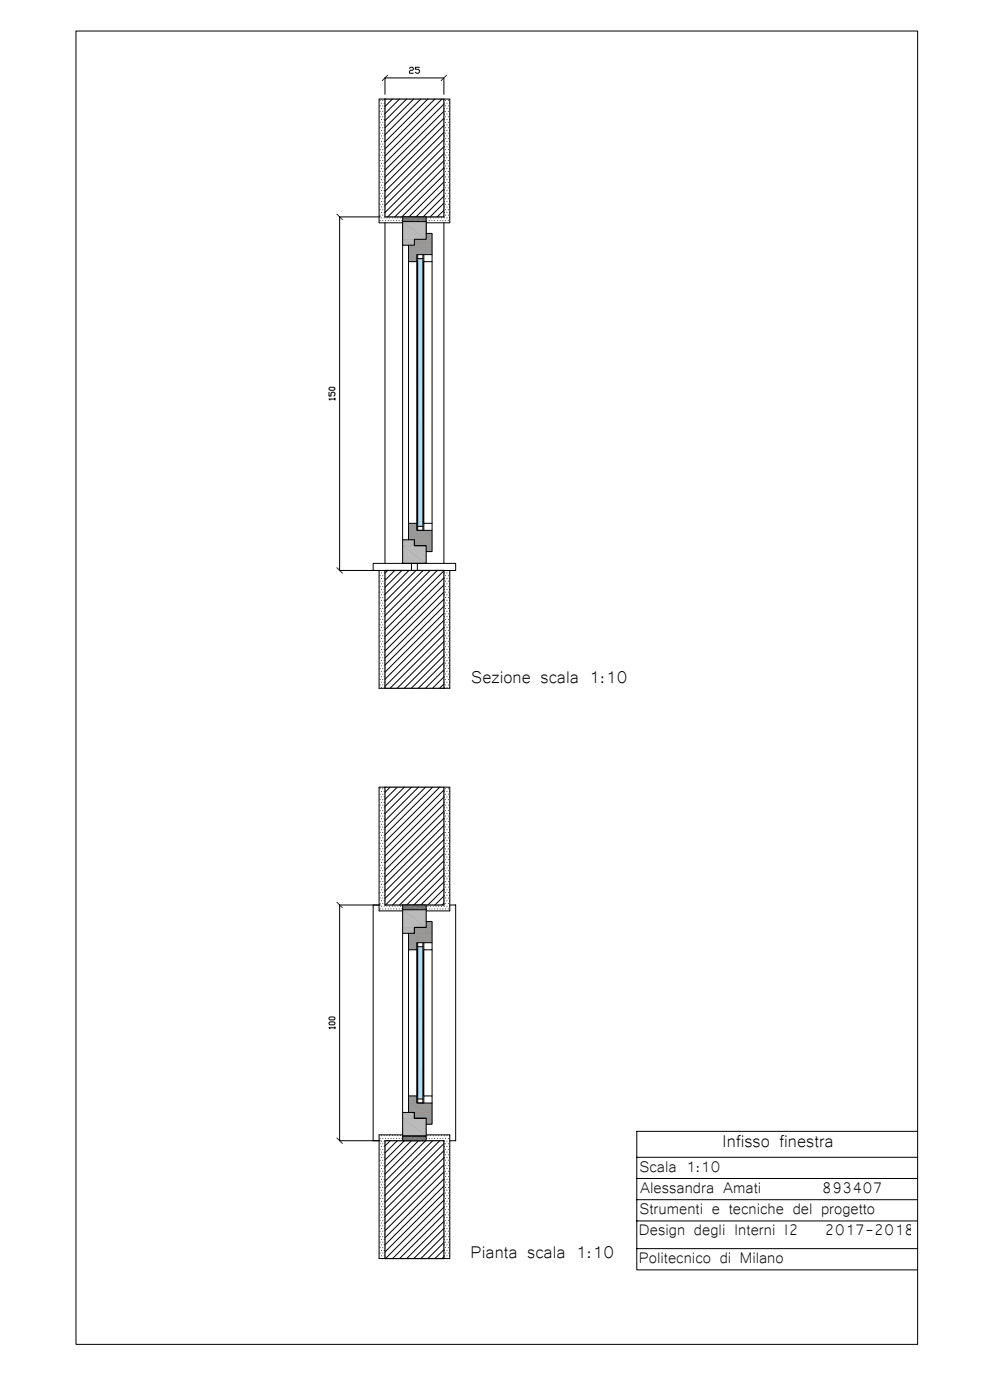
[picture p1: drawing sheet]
<svg xmlns="http://www.w3.org/2000/svg" width="420mm" height="594mm" viewBox="0 0 420 594" stroke-linecap="round" stroke-linejoin="round" font-family="sans-serif">
<defs><g id="words">
<g font-size="9.3">
<text x="199.9" y="289.8">Sezione scala 1:10</text>
<text x="306.4" y="486.6">Infisso finestra</text>
<text x="199.7" y="533.5">Pianta scala 1:10</text>
</g>
<g font-size="8.4">
<text x="271.3" y="497.1">Scala 1:10</text>
<text x="271.5" y="506.1">Alessandra Amati</text>
<text x="348.7" y="506.1">893407</text>
<text x="271.3" y="515.1">Strumenti e tecniche del progetto</text>
<text x="271.1" y="524.1">Design degli Interni I2</text>
<text x="349.8" y="524.1">2017-2018</text>
<text x="271.1" y="535.8">Politecnico di Milano</text>
</g>
</g></defs>
<g fill="none" stroke="#000" stroke-width=".42">
<path d="M160.8 42v52.5h10M161.2 58.8h.1M161.2 56.5h.1M161.2 54.2h.1M161.2 51.9h.1M161.2 49.6h.1M161.2 47.2h.1M161.2 44.9h.1M161.2 42.6h.1M161.8 57.7h.1M161.8 55.4h.1M161.8 53h.1"/>
<path d="M161.8 50.7h.1M161.8 48.4h.1M161.8 46.1h.1M161.8 43.8h.1M162.4 58.8h.1M162.4 56.5h.1M162.4 54.2h.1M162.4 51.9h.1M162.4 49.6h.1M162.4 47.2h.1M162.4 44.9h.1M162.4 42.6h.1"/>
<path d="M163 57.7h.1M163 55.4h.1M163 53h.1M163 50.7h.1M163 48.4h.1M163 46.1h.1M163 43.8h.1M163.5 42l-.2 .2M166.5 42l-3.2 3.2M169.5 42l-6.2 6.2M172.5 42l-9.2 9.2M175.5 42l-12.2 12.2"/>
<path d="M178.5 42l-15.2 15.2M181.5 42l-18.2 18.2M184.5 42l-21.2 21.2M187.5 42l-24.2 24.2M188.3 44.2l-25 25M188.3 47.2l-25 25M188.3 50.2l-25 25M188.3 53.2l-25 25M188.3 56.2l-25 25M188.3 59.2l-25 25M188.4 57.7h.1M188.4 55.4h.1"/>
<path d="M188.4 53h.1M188.4 50.7h.1M188.4 48.4h.1M188.4 46.1h.1M188.4 43.8h.1M189 58.8h.1M189 56.5h.1M189 54.2h.1M189 51.9h.1M189 49.6h.1M189 47.2h.1M189 44.9h.1"/>
<path d="M189 42.6h.1M189.6 57.7h.1M189.6 55.4h.1M189.6 53h.1M189.6 50.7h.1M189.6 48.4h.1M189.6 46.1h.1M189.6 43.8h.1M190.2 58.8h.1M190.2 56.5h.1M190.2 54.2h.1M190.2 51.9h.1"/>
<path d="M190.2 49.6h.1M190.2 47.2h.1M190.2 44.9h.1M190.2 42.6h.1M190.8 57.7h.1M190.8 55.4h.1M190.8 53h.1M190.8 50.7h.1M190.8 48.4h.1M190.8 46.1h.1M190.8 43.8h.1M190.8 42v52.5h-10"/>
<path d="M161.2 79.7h.1M161.2 77.4h.1M161.2 75.1h.1M161.2 72.7h.1M161.2 70.4h.1M161.2 68.1h.1M161.2 65.8h.1M161.2 63.5h.1M161.2 61.2h.1M161.8 78.5h.1M161.8 76.2h.1M161.8 73.9h.1"/>
<path d="M161.8 71.6h.1M161.8 69.3h.1M161.8 67h.1M161.8 64.6h.1M161.8 62.3h.1M161.8 60h.1M162.4 79.7h.1M162.4 77.4h.1M162.4 75.1h.1M162.4 72.7h.1M162.4 70.4h.1M162.4 68.1h.1"/>
<path d="M162.4 65.8h.1M162.4 63.5h.1M162.4 61.2h.1M163 78.5h.1M163 76.2h.1M163 73.9h.1M163 71.6h.1M163 69.3h.1M163 67h.1M163 64.6h.1M163 62.3h.1M163 60h.1"/>
<path d="M188.3 62.2l-25 25M188.3 65.2l-25 25M188.3 68.2l-23.8 23.8M188.3 71.2l-20.8 20.8M188.3 74.2l-17.8 17.8M188.3 77.2l-14.8 14.8M188.4 78.5h.1M188.4 76.2h.1M188.4 73.9h.1M188.4 71.6h.1M188.4 69.3h.1M188.4 67h.1"/>
<path d="M188.4 64.6h.1M188.4 62.3h.1M188.4 60h.1M189 79.7h.1M189 77.4h.1M189 75.1h.1M189 72.7h.1M189 70.4h.1M189 68.1h.1M189 65.8h.1M189 63.5h.1M189 61.2h.1"/>
<path d="M189.6 78.5h.1M189.6 76.2h.1M189.6 73.9h.1M189.6 71.6h.1M189.6 69.3h.1M189.6 67h.1M189.6 64.6h.1M189.6 62.3h.1M189.6 60h.1M190.2 79.7h.1M190.2 77.4h.1M190.2 75.1h.1"/>
<path d="M190.2 72.7h.1M190.2 70.4h.1M190.2 68.1h.1M190.2 65.8h.1M190.2 63.5h.1M190.2 61.2h.1M190.8 78.5h.1M190.8 76.2h.1M190.8 73.9h.1M190.8 71.6h.1M190.8 69.3h.1M190.8 67h.1"/>
<path d="M190.8 64.6h.1M190.8 62.3h.1M190.8 60h.1M161.2 93.6h.1M161.2 91.3h.1M161.2 89h.1M161.2 86.7h.1M161.2 84.3h.1M161.2 82h.1M161.8 92.5h.1M161.8 90.1h.1M161.8 87.8h.1"/>
<path d="M161.8 85.5h.1M161.8 83.2h.1M161.8 80.9h.1M162.4 93.6h.1M162.4 91.3h.1M162.4 89h.1M162.4 86.7h.1M162.4 84.3h.1M162.4 82h.1M163 92.5h.1M163 90.1h.1M163 87.8h.1"/>
<path d="M163 85.5h.1M163 83.2h.1M163 80.9h.1M163.3 94.5v144.5M163.5 93.6h.1M164.1 92.5h.1M164.7 93.6h.1M165.3 92.5h.1M165.9 93.6h.1M166.4 92.5h.1M167 93.6h.1M167.6 92.5h.1"/>
<path d="M168.2 93.6h.1M168.8 92.5h.1M169.3 93.6h.1M169.9 92.5h.1M170.5 93.6h.1M170.8 94v10M180.9 93.6h.1M181.5 92.5h.1M182.1 93.6h.1M182.7 92.5h.1M183.2 93.6h.1M183.8 92.5h.1"/>
<path d="M184.4 93.6h.1M185 92.5h.1M185.5 93.6h.1M186.1 92.5h.1M186.7 93.6h.1M187.3 92.5h.1M187.9 93.6h.1M188.3 80.2l-11.8 11.8M188.3 83.2l-8.8 8.8M188.3 86.2l-5.8 5.8M188.3 89.2l-2.8 2.8M188.3 94.5v144.5"/>
<path d="M188.4 92.5h.1M188.4 90.1h.1M188.4 87.8h.1M188.4 85.5h.1M188.4 83.2h.1M188.4 80.9h.1M189 93.6h.1M189 91.3h.1M189 89h.1M189 86.7h.1M189 84.3h.1M189 82h.1"/>
<path d="M189.6 92.5h.1M189.6 90.1h.1M189.6 87.8h.1M189.6 85.5h.1M189.6 83.2h.1M189.6 80.9h.1M190.2 93.6h.1M190.2 91.3h.1M190.2 89h.1M190.2 86.7h.1M190.2 84.3h.1M190.2 82h.1"/>
<path d="M190.8 92.5h.1M190.8 90.1h.1M190.8 87.8h.1M190.8 85.5h.1M190.8 83.2h.1M190.8 80.9h.1M158.3 239h16.3v3h-16.3zM177.1 239h16.2v3h-16.2zM160.8 242v50M161.2 248.9h.1M161.2 246.6h.1M161.2 244.3h.1"/>
<path d="M161.2 258.2h.1M161.2 255.9h.1M161.2 253.5h.1M161.2 251.2h.1M161.8 250.1h.1M161.8 247.7h.1M161.8 245.4h.1M161.8 243.1h.1M161.8 259.3h.1M161.8 257h.1M161.8 254.7h.1M161.8 252.4h.1"/>
<path d="M162.4 248.9h.1M162.4 246.6h.1M162.4 244.3h.1M162.4 258.2h.1M162.4 255.9h.1M162.4 253.5h.1M162.4 251.2h.1M163 250.1h.1M163 247.7h.1M163 245.4h.1M163 243.1h.1M163 259.3h.1"/>
<path d="M163 257h.1M163 254.7h.1M163 252.4h.1M164.5 242l-1.2 1.2M167.5 242l-4.2 4.2M170.5 242l-7.2 7.2M173.5 242l-10.2 10.2M176.5 242l-13.2 13.2M179.5 242l-16.2 16.2M182.5 242l-19.2 19.2M185.5 242l-22.2 22.2M188.3 242.2l-25 25"/>
<path d="M188.3 245.2l-25 25M188.3 248.2l-25 25M188.3 251.2l-25 25M188.3 254.2l-25 25M188.3 257.2l-25 25M188.4 250.1h.1M188.4 247.7h.1M188.4 245.4h.1M188.4 243.1h.1M188.4 259.3h.1M188.4 257h.1M188.4 254.7h.1"/>
<path d="M188.4 252.4h.1M189 248.9h.1M189 246.6h.1M189 244.3h.1M189 258.2h.1M189 255.9h.1M189 253.5h.1M189 251.2h.1M189.6 250.1h.1M189.6 247.7h.1M189.6 245.4h.1M189.6 243.1h.1"/>
<path d="M189.6 259.3h.1M189.6 257h.1M189.6 254.7h.1M189.6 252.4h.1M190.2 248.9h.1M190.2 246.6h.1M190.2 244.3h.1M190.2 258.2h.1M190.2 255.9h.1M190.2 253.5h.1M190.2 251.2h.1M190.8 250.1h.1"/>
<path d="M190.8 247.7h.1M190.8 245.4h.1M190.8 243.1h.1M190.8 259.3h.1M190.8 257h.1M190.8 254.7h.1M190.8 252.4h.1M190.8 242v50M161.2 279h.1M161.2 276.7h.1M161.2 274.4h.1M161.2 272.1h.1"/>
<path d="M161.2 269.8h.1M161.2 267.4h.1M161.2 265.1h.1M161.2 262.8h.1M161.2 260.5h.1M161.8 277.9h.1M161.8 275.5h.1M161.8 273.2h.1M161.8 270.9h.1M161.8 268.6h.1M161.8 266.3h.1M161.8 264h.1"/>
<path d="M161.8 261.6h.1M162.4 279h.1M162.4 276.7h.1M162.4 274.4h.1M162.4 272.1h.1M162.4 269.8h.1M162.4 267.4h.1M162.4 265.1h.1M162.4 262.8h.1M162.4 260.5h.1M163 277.9h.1M163 275.5h.1"/>
<path d="M163 273.2h.1M163 270.9h.1M163 268.6h.1M163 266.3h.1M163 264h.1M163 261.6h.1M188.3 260.2l-25 25M188.3 263.2l-25 25M188.3 266.2l-25 25M188.3 269.2l-22.8 22.8M188.3 272.2l-19.8 19.8M188.3 275.2l-16.8 16.8"/>
<path d="M188.3 278.2l-13.8 13.8M188.4 277.9h.1M188.4 275.5h.1M188.4 273.2h.1M188.4 270.9h.1M188.4 268.6h.1M188.4 266.3h.1M188.4 264h.1M188.4 261.6h.1M189 279h.1M189 276.7h.1M189 274.4h.1"/>
<path d="M189 272.1h.1M189 269.8h.1M189 267.4h.1M189 265.1h.1M189 262.8h.1M189 260.5h.1M189.6 277.9h.1M189.6 275.5h.1M189.6 273.2h.1M189.6 270.9h.1M189.6 268.6h.1M189.6 266.3h.1"/>
<path d="M189.6 264h.1M189.6 261.6h.1M190.2 279h.1M190.2 276.7h.1M190.2 274.4h.1M190.2 272.1h.1M190.2 269.8h.1M190.2 267.4h.1M190.2 265.1h.1M190.2 262.8h.1M190.2 260.5h.1M190.8 277.9h.1"/>
<path d="M190.8 275.5h.1M190.8 273.2h.1M190.8 270.9h.1M190.8 268.6h.1M190.8 266.3h.1M190.8 264h.1M190.8 261.6h.1M161.2 290.6h.1M161.2 288.3h.1M161.2 286h.1M161.2 283.7h.1M161.2 281.3h.1"/>
<path d="M161.8 291.8h.1M161.8 289.5h.1M161.8 287.1h.1M161.8 284.8h.1M161.8 282.5h.1M161.8 280.2h.1M162.4 290.6h.1M162.4 288.3h.1M162.4 286h.1M162.4 283.7h.1M162.4 281.3h.1M163 291.8h.1"/>
<path d="M163 289.5h.1M163 287.1h.1M163 284.8h.1M163 282.5h.1M163 280.2h.1M188.3 281.2l-10.8 10.8M188.3 284.2l-7.8 7.8M188.3 287.2l-4.8 4.8M188.3 290.2l-1.8 1.8M188.4 291.8h.1M188.4 289.5h.1M188.4 287.1h.1"/>
<path d="M188.4 284.8h.1M188.4 282.5h.1M188.4 280.2h.1M189 290.6h.1M189 288.3h.1M189 286h.1M189 283.7h.1M189 281.3h.1M189.6 291.8h.1M189.6 289.5h.1M189.6 287.1h.1M189.6 284.8h.1"/>
<path d="M189.6 282.5h.1M189.6 280.2h.1M190.2 290.6h.1M190.2 288.3h.1M190.2 286h.1M190.2 283.7h.1M190.2 281.3h.1M190.8 291.8h.1M190.8 289.5h.1M190.8 287.1h.1M190.8 284.8h.1M190.8 282.5h.1"/>
<path d="M190.8 280.2h.1M160.8 334v52.5h10M161.2 339.3h.1M161.2 337h.1M161.2 334.7h.1M161.8 338.1h.1M161.8 335.8h.1M162.4 339.3h.1M162.4 337h.1M162.4 334.7h.1M163 338.1h.1M163 335.8h.1"/>
<path d="M165.5 334l-2.2 2.2M168.5 334l-5.2 5.2M171.5 334l-8.2 8.2M174.5 334l-11.2 11.2M177.5 334l-14.2 14.2M180.5 334l-17.2 17.2M183.5 334l-20.2 20.2M186.5 334l-23.2 23.2M188.3 335.2l-25 25M188.3 338.2l-25 25M188.4 338.1h.1M188.4 335.8h.1"/>
<path d="M189 339.3h.1M189 337h.1M189 334.7h.1M189.6 338.1h.1M189.6 335.8h.1M190.2 339.3h.1M190.2 337h.1M190.2 334.7h.1M190.8 338.1h.1M190.8 335.8h.1M190.8 334v52.5h-10M161.2 355.5h.1"/>
<path d="M161.2 353.2h.1M161.2 350.9h.1M161.2 348.6h.1M161.2 346.2h.1M161.2 343.9h.1M161.2 341.6h.1M161.2 357.8h.1M161.8 356.7h.1M161.8 354.4h.1M161.8 352h.1M161.8 349.7h.1M161.8 347.4h.1"/>
<path d="M161.8 345.1h.1M161.8 342.8h.1M161.8 340.4h.1M161.8 359h.1M162.4 355.5h.1M162.4 353.2h.1M162.4 350.9h.1M162.4 348.6h.1M162.4 346.2h.1M162.4 343.9h.1M162.4 341.6h.1M162.4 357.8h.1"/>
<path d="M163 356.7h.1M163 354.4h.1M163 352h.1M163 349.7h.1M163 347.4h.1M163 345.1h.1M163 342.8h.1M163 340.4h.1M163 359h.1M188.3 341.2l-25 25M188.3 344.2l-25 25M188.3 347.2l-25 25"/>
<path d="M188.3 350.2l-25 25M188.3 353.2l-25 25M188.3 356.2l-25 25M188.3 359.2l-24.8 24.8M188.4 356.7h.1M188.4 354.4h.1M188.4 352h.1M188.4 349.7h.1M188.4 347.4h.1M188.4 345.1h.1M188.4 342.8h.1M188.4 340.4h.1"/>
<path d="M188.4 359h.1M189 355.5h.1M189 353.2h.1M189 350.9h.1M189 348.6h.1M189 346.2h.1M189 343.9h.1M189 341.6h.1M189 357.8h.1M189.6 356.7h.1M189.6 354.4h.1M189.6 352h.1"/>
<path d="M189.6 349.7h.1M189.6 347.4h.1M189.6 345.1h.1M189.6 342.8h.1M189.6 340.4h.1M189.6 359h.1M190.2 355.5h.1M190.2 353.2h.1M190.2 350.9h.1M190.2 348.6h.1M190.2 346.2h.1M190.2 343.9h.1"/>
<path d="M190.2 341.6h.1M190.2 357.8h.1M190.8 356.7h.1M190.8 354.4h.1M190.8 352h.1M190.8 349.7h.1M190.8 347.4h.1M190.8 345.1h.1M190.8 342.8h.1M190.8 340.4h.1M190.8 359h.1M161.2 378.7h.1"/>
<path d="M161.2 376.4h.1M161.2 374.1h.1M161.2 371.8h.1M161.2 369.4h.1M161.2 367.1h.1M161.2 364.8h.1M161.2 362.5h.1M161.2 360.2h.1M161.8 379.9h.1M161.8 377.5h.1M161.8 375.2h.1M161.8 372.9h.1"/>
<path d="M161.8 370.6h.1M161.8 368.3h.1M161.8 366h.1M161.8 363.6h.1M161.8 361.3h.1M162.4 378.7h.1M162.4 376.4h.1M162.4 374.1h.1M162.4 371.8h.1M162.4 369.4h.1M162.4 367.1h.1M162.4 364.8h.1"/>
<path d="M162.4 362.5h.1M162.4 360.2h.1M163 379.9h.1M163 377.5h.1M163 375.2h.1M163 372.9h.1M163 370.6h.1M163 368.3h.1M163 366h.1M163 363.6h.1M163 361.3h.1M188.3 362.2l-21.8 21.8"/>
<path d="M188.3 365.2l-18.8 18.8M188.3 368.2l-15.8 15.8M188.3 371.2l-12.8 12.8M188.3 374.2l-9.8 9.8M188.3 377.2l-6.8 6.8M188.4 379.9h.1M188.4 377.5h.1M188.4 375.2h.1M188.4 372.9h.1M188.4 370.6h.1M188.4 368.3h.1M188.4 366h.1"/>
<path d="M188.4 363.6h.1M188.4 361.3h.1M189 378.7h.1M189 376.4h.1M189 374.1h.1M189 371.8h.1M189 369.4h.1M189 367.1h.1M189 364.8h.1M189 362.5h.1M189 360.2h.1M189.6 379.9h.1"/>
<path d="M189.6 377.5h.1M189.6 375.2h.1M189.6 372.9h.1M189.6 370.6h.1M189.6 368.3h.1M189.6 366h.1M189.6 363.6h.1M189.6 361.3h.1M190.2 378.7h.1M190.2 376.4h.1M190.2 374.1h.1M190.2 371.8h.1"/>
<path d="M190.2 369.4h.1M190.2 367.1h.1M190.2 364.8h.1M190.2 362.5h.1M190.2 360.2h.1M190.8 379.9h.1M190.8 377.5h.1M190.8 375.2h.1M190.8 372.9h.1M190.8 370.6h.1M190.8 368.3h.1M190.8 366h.1"/>
<path d="M190.8 363.6h.1M190.8 361.3h.1M160.8 384h-2.5v100h2.5M161.2 385.7h.1M161.2 383.3h.1M161.2 381h.1M161.8 384.5h.1M161.8 382.2h.1M162.4 385.7h.1M162.4 383.3h.1M162.4 381h.1M163 384.5h.1"/>
<path d="M163 382.2h.1M163.5 385.7h.1M164.1 384.5h.1M164.7 385.7h.1M165.3 384.5h.1M165.9 385.7h.1M166.4 384.5h.1M167 385.7h.1M167.6 384.5h.1M168.2 385.7h.1M168.8 384.5h.1M169.3 385.7h.1"/>
<path d="M169.9 384.5h.1M170.5 385.7h.1M180.9 385.7h.1M181.5 384.5h.1M182.1 385.7h.1M182.7 384.5h.1M183.2 385.7h.1M183.8 384.5h.1M184.4 385.7h.1M185 384.5h.1M185.5 385.7h.1M186.1 384.5h.1"/>
<path d="M186.7 385.7h.1M187.3 384.5h.1M187.9 385.7h.1M188.3 380.2l-3.8 3.8M188.3 383.2l-.8 .8M188.4 384.5h.1M188.4 382.2h.1M189 385.7h.1M189 383.3h.1M189 381h.1M189.6 384.5h.1M189.6 382.2h.1"/>
<path d="M190.2 385.7h.1M190.2 383.3h.1M190.2 381h.1M190.8 384.5h.1M190.8 382.2h.1M190.8 384h2.5v100h-2.5M161.2 499.2h.1M161.2 496.9h.1M161.2 494.6h.1M161.2 492.3h.1M161.2 489.9h.1M161.2 487.6h.1"/>
<path d="M161.2 485.3h.1M161.2 483h.1M161.8 498.1h.1M161.8 495.7h.1M161.8 493.4h.1M161.8 491.1h.1M161.8 488.8h.1M161.8 486.5h.1M161.8 484.2h.1M161.8 481.8h.1M162.4 499.2h.1M162.4 496.9h.1"/>
<path d="M162.4 494.6h.1M162.4 492.3h.1M162.4 489.9h.1M162.4 487.6h.1M162.4 485.3h.1M162.4 483h.1M163 498.1h.1M163 495.7h.1M163 493.4h.1M163 491.1h.1M163 488.8h.1M163 486.5h.1"/>
<path d="M163 484.2h.1M163 481.8h.1M163.5 483h.1M164.1 481.8h.1M164.7 483h.1M165.3 481.8h.1M165.5 484l-2.2 2.2M165.9 483h.1M166.4 481.8h.1M167 483h.1M167.6 481.8h.1M168.2 483h.1"/>
<path d="M168.5 484l-5.2 5.2M168.8 481.8h.1M169.3 483h.1M169.9 481.8h.1M170.5 483h.1M170.8 481.5h-10v52.5M171.5 484l-8.2 8.2M174.5 484l-11.2 11.2M177.5 484l-14.2 14.2M180.5 484l-17.2 17.2M180.8 481.5h10v52.5M180.9 483h.1"/>
<path d="M181.5 481.8h.1M182.1 483h.1M182.7 481.8h.1M183.2 483h.1M183.5 484l-20.2 20.2M183.8 481.8h.1M184.4 483h.1M185 481.8h.1M185.5 483h.1M186.1 481.8h.1M186.5 484l-23.2 23.2M186.7 483h.1"/>
<path d="M187.3 481.8h.1M187.9 483h.1M188.3 485.2l-25 25M188.3 488.2l-25 25M188.3 491.2l-25 25M188.3 494.2l-25 25M188.3 497.2l-25 25M188.4 498.1h.1M188.4 495.7h.1M188.4 493.4h.1M188.4 491.1h.1M188.4 488.8h.1"/>
<path d="M188.4 486.5h.1M188.4 484.2h.1M188.4 481.8h.1M189 499.2h.1M189 496.9h.1M189 494.6h.1M189 492.3h.1M189 489.9h.1M189 487.6h.1M189 485.3h.1M189 483h.1M189.6 498.1h.1"/>
<path d="M189.6 495.7h.1M189.6 493.4h.1M189.6 491.1h.1M189.6 488.8h.1M189.6 486.5h.1M189.6 484.2h.1M189.6 481.8h.1M190.2 499.2h.1M190.2 496.9h.1M190.2 494.6h.1M190.2 492.3h.1M190.2 489.9h.1"/>
<path d="M190.2 487.6h.1M190.2 485.3h.1M190.2 483h.1M190.8 498.1h.1M190.8 495.7h.1M190.8 493.4h.1M190.8 491.1h.1M190.8 488.8h.1M190.8 486.5h.1M190.8 484.2h.1M190.8 481.8h.1M161.2 503.9h.1"/>
<path d="M161.2 501.5h.1M161.2 517.8h.1M161.2 515.5h.1M161.2 513.1h.1M161.2 510.8h.1M161.2 508.5h.1M161.2 506.2h.1M161.8 505h.1M161.8 502.7h.1M161.8 500.4h.1M161.8 518.9h.1M161.8 516.6h.1"/>
<path d="M161.8 514.3h.1M161.8 512h.1M161.8 509.7h.1M161.8 507.3h.1M162.4 503.9h.1M162.4 501.5h.1M162.4 517.8h.1M162.4 515.5h.1M162.4 513.1h.1M162.4 510.8h.1M162.4 508.5h.1M162.4 506.2h.1"/>
<path d="M163 505h.1M163 502.7h.1M163 500.4h.1M163 518.9h.1M163 516.6h.1M163 514.3h.1M163 512h.1M163 509.7h.1M163 507.3h.1M188.3 500.2l-25 25M188.3 503.2l-25 25M188.3 506.2l-25 25"/>
<path d="M188.3 509.2l-24.8 24.8M188.3 512.2l-21.8 21.8M188.3 515.2l-18.8 18.8M188.3 518.2l-15.8 15.8M188.4 505h.1M188.4 502.7h.1M188.4 500.4h.1M188.4 518.9h.1M188.4 516.6h.1M188.4 514.3h.1M188.4 512h.1M188.4 509.7h.1"/>
<path d="M188.4 507.3h.1M189 503.9h.1M189 501.5h.1M189 517.8h.1M189 515.5h.1M189 513.1h.1M189 510.8h.1M189 508.5h.1M189 506.2h.1M189.6 505h.1M189.6 502.7h.1M189.6 500.4h.1"/>
<path d="M189.6 518.9h.1M189.6 516.6h.1M189.6 514.3h.1M189.6 512h.1M189.6 509.7h.1M189.6 507.3h.1M190.2 503.9h.1M190.2 501.5h.1M190.2 517.8h.1M190.2 515.5h.1M190.2 513.1h.1M190.2 510.8h.1"/>
<path d="M190.2 508.5h.1M190.2 506.2h.1M190.8 505h.1M190.8 502.7h.1M190.8 500.4h.1M190.8 518.9h.1M190.8 516.6h.1M190.8 514.3h.1M190.8 512h.1M190.8 509.7h.1M190.8 507.3h.1M161.2 531.7h.1"/>
<path d="M161.2 529.4h.1M161.2 527h.1M161.2 524.7h.1M161.2 522.4h.1M161.2 520.1h.1M161.8 532.8h.1M161.8 530.5h.1M161.8 528.2h.1M161.8 525.9h.1M161.8 523.6h.1M161.8 521.3h.1M162.4 531.7h.1"/>
<path d="M162.4 529.4h.1M162.4 527h.1M162.4 524.7h.1M162.4 522.4h.1M162.4 520.1h.1M163 532.8h.1M163 530.5h.1M163 528.2h.1M163 525.9h.1M163 523.6h.1M163 521.3h.1M188.3 521.2l-12.8 12.8"/>
<path d="M188.3 524.2l-9.8 9.8M188.3 527.2l-6.8 6.8M188.3 530.2l-3.8 3.8M188.3 533.2l-.8 .8M188.4 532.8h.1M188.4 530.5h.1M188.4 528.2h.1M188.4 525.9h.1M188.4 523.6h.1M188.4 521.3h.1M189 531.7h.1M189 529.4h.1"/>
<path d="M189 527h.1M189 524.7h.1M189 522.4h.1M189 520.1h.1M189.6 532.8h.1M189.6 530.5h.1M189.6 528.2h.1M189.6 525.9h.1M189.6 523.6h.1M189.6 521.3h.1M190.2 531.7h.1M190.2 529.4h.1"/>
<path d="M190.2 527h.1M190.2 524.7h.1M190.2 522.4h.1M190.2 520.1h.1M190.8 532.8h.1M190.8 530.5h.1M190.8 528.2h.1M190.8 525.9h.1M190.8 523.6h.1M190.8 521.3h.1"/>
</g>
<path d="M163.3 42h25v50h-25zM163.3 242h25v50h-25zM163.3 334h25v50h-25zM163.3 484h25v50h-25z" fill="none" stroke="#000" stroke-width=".51"/>
<g fill="#dda56e">
<path d="M170.8 92l10 2h-10z"/>
<path d="M170.8 92h10v2z"/>
<path d="M170.8 384l10 2h-10z"/>
<path d="M170.8 384h10v2z"/>
<path d="M170.8 482l10 2h-10z"/>
<path d="M170.8 482h10v2z"/>
</g>
<g fill="#767676">
<path d="M170.8 92l10 2h-10z"/>
<path d="M170.8 92h10v2z"/>
<path d="M170.8 384l10 2h-10z"/>
<path d="M170.8 384h10v2z"/>
<path d="M180.8 391l2.5 2.5h-2.5z"/>
<path d="M180.8 391h2.5v2.5z"/>
<path d="M175.8 393.5l7.5 2.5h-7.5z"/>
<path d="M175.8 393.5h7.5v2.5z"/>
<path d="M173.3 396l10 4h-10z"/>
<path d="M173.3 396h10v4z"/>
<path d="M173.3 400l3.5 3h-3.5z"/>
<path d="M173.3 400h3.5v3z"/>
<path d="M173.3 465l3.5 3h-3.5z"/>
<path d="M173.3 465h3.5v3z"/>
<path d="M173.3 468l10 4h-10z"/>
<path d="M173.3 468h10v4z"/>
<path d="M175.8 472l7.5 2.5h-7.5z"/>
<path d="M175.8 472h7.5v2.5z"/>
<path d="M180.8 474.5l2.5 2.5h-2.5z"/>
<path d="M180.8 474.5h2.5v2.5z"/>
<path d="M170.8 482l10 2h-10z"/>
<path d="M170.8 482h10v2z"/>
</g>
<path d="M180.8 94h-10v-2h10v9.5M170.8 384v2" fill="none" stroke="#000" stroke-width=".42"/>
<g fill="#95704a">
<path d="M170.8 94l10 7.5h-10z"/>
<path d="M170.8 94h10v7.5z"/>
<path d="M170.8 101.5l5 2.5h-5z"/>
<path d="M170.8 101.5h5v2.5z"/>
<path d="M170.8 229l5 2.5h-5z"/>
<path d="M170.8 229h5v2.5z"/>
<path d="M170.8 231.5l10 7.5h-10z"/>
<path d="M170.8 231.5h10v7.5z"/>
<path d="M170.8 386l10 7.5h-10z"/>
<path d="M170.8 386h10v7.5z"/>
<path d="M170.8 393.5l5 2.5h-5z"/>
<path d="M170.8 393.5h5v2.5z"/>
<path d="M170.8 472l5 2.5h-5z"/>
<path d="M170.8 472h5v2.5z"/>
<path d="M170.8 474.5l10 7.5h-10z"/>
<path d="M170.8 474.5h10v7.5z"/>
</g>
<g fill="#bababa">
<path d="M170.8 94l10 7.5h-10z"/>
<path d="M170.8 94h10v7.5z"/>
<path d="M170.8 101.5l5 2.5h-5z"/>
<path d="M170.8 101.5h5v2.5z"/>
<path d="M170.8 229l5 2.5h-5z"/>
<path d="M170.8 229h5v2.5z"/>
<path d="M170.8 231.5l10 7.5h-10z"/>
<path d="M170.8 231.5h10v7.5z"/>
<path d="M170.8 386l10 7.5h-10z"/>
<path d="M170.8 386h10v7.5z"/>
<path d="M170.8 393.5l5 2.5h-5z"/>
<path d="M170.8 393.5h5v2.5z"/>
<path d="M170.8 472l5 2.5h-5z"/>
<path d="M170.8 472h5v2.5z"/>
<path d="M170.8 474.5l10 7.5h-10z"/>
<path d="M170.8 474.5h10v7.5z"/>
</g>
<path d="M170.8 384h10v2h-10v10M170.8 482h10v2h-10z" fill="none" stroke="#000" stroke-width=".42"/>
<g fill="#b88a5c">
<path d="M180.8 99l2.5 2.5h-2.5z"/>
<path d="M180.8 99h2.5v2.5z"/>
<path d="M175.8 101.5l7.5 2.5h-7.5z"/>
<path d="M175.8 101.5h7.5v2.5z"/>
<path d="M173.3 104l10 4h-10z"/>
<path d="M173.3 104h10v4z"/>
<path d="M173.3 108l3.5 3h-3.5z"/>
<path d="M173.3 108h3.5v3z"/>
<path d="M173.3 222l3.5 3h-3.5z"/>
<path d="M173.3 222h3.5v3z"/>
<path d="M173.3 225l10 4h-10z"/>
<path d="M173.3 225h10v4z"/>
<path d="M175.8 229l7.5 2.5h-7.5z"/>
<path d="M175.8 229h7.5v2.5z"/>
<path d="M180.8 231.5l2.5 2.5h-2.5z"/>
<path d="M180.8 231.5h2.5v2.5z"/>
<path d="M180.8 391l2.5 2.5h-2.5z"/>
<path d="M180.8 391h2.5v2.5z"/>
<path d="M175.8 393.5l7.5 2.5h-7.5z"/>
<path d="M175.8 393.5h7.5v2.5z"/>
<path d="M173.3 396l10 4h-10z"/>
<path d="M173.3 396h10v4z"/>
<path d="M173.3 400l3.5 3h-3.5z"/>
<path d="M173.3 400h3.5v3z"/>
<path d="M173.3 465l3.5 3h-3.5z"/>
<path d="M173.3 465h3.5v3z"/>
<path d="M173.3 468l10 4h-10z"/>
<path d="M173.3 468h10v4z"/>
<path d="M175.8 472l7.5 2.5h-7.5z"/>
<path d="M175.8 472h7.5v2.5z"/>
<path d="M180.8 474.5l2.5 2.5h-2.5z"/>
<path d="M180.8 474.5h2.5v2.5z"/>
</g>
<g fill="#989898">
<path d="M180.8 99l2.5 2.5h-2.5z"/>
<path d="M180.8 99h2.5v2.5z"/>
<path d="M175.8 101.5l7.5 2.5h-7.5z"/>
<path d="M175.8 101.5h7.5v2.5z"/>
<path d="M173.3 104l10 4h-10z"/>
<path d="M173.3 104h10v4z"/>
<path d="M173.3 108l3.5 3h-3.5z"/>
<path d="M173.3 108h3.5v3z"/>
<path d="M173.3 222l3.5 3h-3.5z"/>
<path d="M173.3 222h3.5v3z"/>
<path d="M173.3 225l10 4h-10z"/>
<path d="M173.3 225h10v4z"/>
<path d="M175.8 229l7.5 2.5h-7.5z"/>
<path d="M175.8 229h7.5v2.5z"/>
<path d="M180.8 231.5l2.5 2.5h-2.5z"/>
<path d="M180.8 231.5h2.5v2.5z"/>
<path d="M180.8 391l2.5 2.5h-2.5z"/>
<path d="M180.8 391h2.5v2.5z"/>
<path d="M175.8 393.5l7.5 2.5h-7.5z"/>
<path d="M175.8 393.5h7.5v2.5z"/>
<path d="M173.3 396l10 4h-10z"/>
<path d="M173.3 396h10v4z"/>
<path d="M173.3 400l3.5 3h-3.5z"/>
<path d="M173.3 400h3.5v3z"/>
<path d="M173.3 465l3.5 3h-3.5z"/>
<path d="M173.3 465h3.5v3z"/>
<path d="M173.3 468l10 4h-10z"/>
<path d="M173.3 468h10v4z"/>
<path d="M175.8 472l7.5 2.5h-7.5z"/>
<path d="M175.8 472h7.5v2.5z"/>
<path d="M180.8 474.5l2.5 2.5h-2.5z"/>
<path d="M180.8 474.5h2.5v2.5z"/>
</g>
<g fill="none" stroke="#000" stroke-width=".42">
<path d="M170.8 94h10v7.5h-5v2.5h-5zM180.8 99h2.5v9h-6.5v3h-3.5v-7M170.8 104v125M177.2 108v1.7M179.4 108v1.7M179.8 108v3h3.5v-3M170.8 239h10h-10v-10h5v2.5h5v7.5M173.3 229v-7h3.5v3h6.5v9h-2.5M175.8 229v2.5h5M179.8 225v-3h3.5v3M179.8 400v3h3.5v-3M180.8 386v7.5h-5v2.5h-5v76"/>
<path d="M180.8 393.5h-5v2.5M180.8 391h2.5v9h-6.5v3h-3.5v-7M170.8 472h5v2.5h5v7.5h-10zM173.3 472v-7h3.5v3h6.5v9h-2.5M175.8 472v2.5h5M179.8 468v-3h3.5v3"/>
</g>
<g fill="#adddf7">
<path d="M177.2 109.7l2.2 113.6h-2.2z"/>
<path d="M177.2 109.7h2.2v113.6z"/>
</g>
<path d="M177.2 109.7h2.2M177.2 223.3v1.7h2.2v-1.7M177.2 400v1.7M179.4 400v1.7M177.2 466.3v1.7h2.2v-1.7" fill="none" stroke="#000" stroke-width=".42"/>
<g fill="#adddf7">
<path d="M177.2 401.7l2.2 64.6h-2.2z"/>
<path d="M177.2 401.7h2.2v64.6z"/>
</g>
<g fill="none" stroke="#000" stroke-width=".42">
<path d="M32.2 13.2h357.1v557.2h-357.1zM173.7 29l.4-.4h.9l.4 .4-.4 .8h-.9l-.4 .4v.9h1.7M177.9 28.6h-1.7v.8h1.3l.4 .4v.8l-.4 .5h-.8l-.5-.5M160.8 42h2.5M163.3 40v-6.9h25v6.9M188.3 42h2.5M161.3 92h-17.2v150h17.2M173.3 111v111M176.8 111v111M177.2 109.7v113.6h2.2v-113.6M179.8 111v111M183.3 111v111"/>
<path d="M139.6 164.7l.4-.4h1.7l.4 .9-.4 .4h-1.7zM139.6 166.4v1.7h.8v-1.3l.4-.4h.9l.4 .4v.9l-.4 .4M142.1 169.3h-2.5l.4 .4M142.1 168.9v.8M160.8 292h2.5M188.3 292h2.5M160.8 334h2.5M188.3 334h2.5M161.3 384h-17.2v100h17.2M173.3 403v62M176.8 403v62M177.2 401.7h2.2v64.6h-2.2z"/>
<path d="M179.8 403v62M183.3 403v62M139.6 434l.4-.4h1.7l.4 .8-.4 .4h-1.7zM139.6 431.9l.4-.4h1.7l.4 .8-.4 .4h-1.7zM142.1 436.1h-2.5l.4 .4M142.1 435.7v.8M270.2 491h119.1M389.3 480h-119.1v58.8h119.1M270.2 500h119.1M270.2 509h119.1M270.2 518h119.1M160.8 534h2.5"/>
<path d="M188.3 534h2.5M270.2 529.8h119.1"/>
</g>
<path d="M161.9 34.2l2.5-2.5-2.2 2.7zM164.4 31.7l.3 .2-2.5 2.5zM186.9 34.2l2.5-2.5-2.2 2.7zM189.4 31.7l.3 .2-2.5 2.5zM142.7 90.9l2.8 2.3-.3 .2zM143 90.6l2.5 2.6-2.8-2.3zM142.7 240.9l2.8 2.2-.3 .3zM143 240.6l2.5 2.5-2.8-2.2zM142.7 382.9l2.8 2.2-.3 .3zM142.7 382.9l.3-.3 2.5 2.5zM142.7 482.9l2.8 2.2-.3 .3zM143 482.6l2.5 2.5-2.8-2.2z" fill="#000"/>
<use href="#words"/>
</svg>
